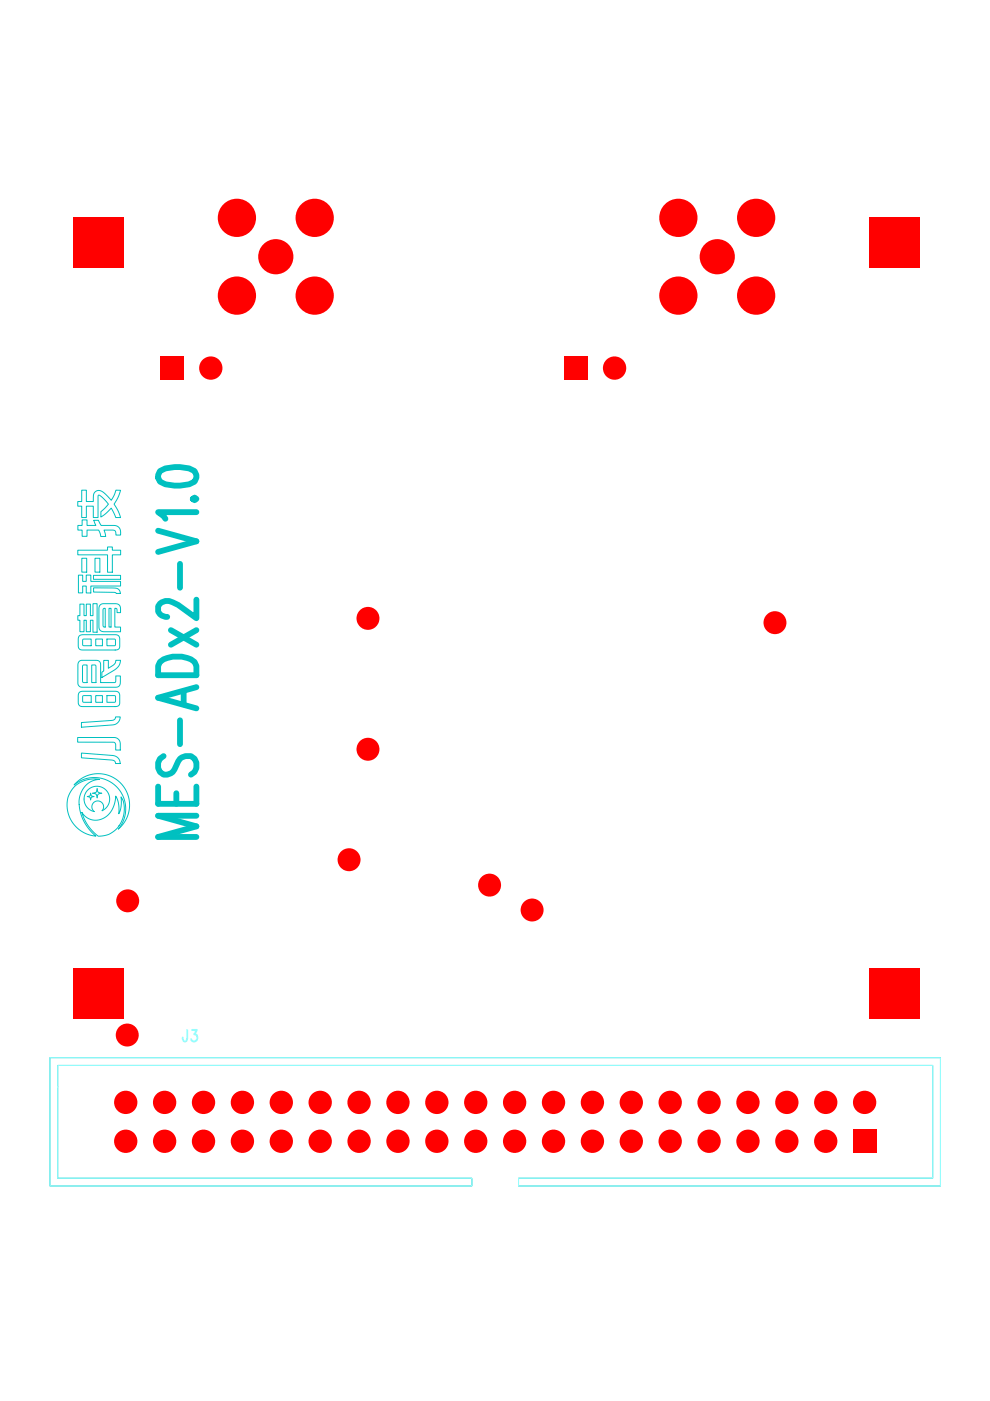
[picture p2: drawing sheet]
<svg xmlns="http://www.w3.org/2000/svg" width="210mm" height="297mm" viewBox="0 0 210 297" stroke-linecap="round" stroke-linejoin="round" font-family="sans-serif">
<defs><g id="words">
<text font-size="12.4" fill="#00c0c0" x="41.6" y="177.5" transform="rotate(-90 41.6 177.5)">MES-ADx2-V1.0</text>
<text font-size="4.1" fill="#9bffff" x="38.5" y="221">J3</text>
</g></defs>
<g fill="none" stroke="#00c0c0" stroke-width=".21">
<path d="M16.5 116.7h6.3v-.7h1v.7h1.8v.9h-1.8v3.7h-1v-3.7h-6.3zM17.3 103.9h1v2.4h1.5l.1-1.6 .2-.4 .5-.3h.6l.6 .3 1.8 1.8 .6-1.1 .4-1.1 1 .1-.6 1.4-.8 1.5 .8 1.4 .6 1.4h-1.1l-.9-2-1.2 1.2-1 .7v-1.1l1.6-1.6-1.1-1.3-.9-.6-.2 .3v4.4h-1v-2.4h-1.5v2.4h-1v-2.4h-.8v-1h.8zM17.3 118.4h1.1v2.9h-1.1zM17.4 110.2h1.1v1.2h1.8l-.4-1.1h1l.5 1.1 3.4 .1 .7 .7 .1 1.2h-1l-.1-.7-.3-.3h-2.1l.3 1.3h-1l-.5-1.3h-2.4v1.3h-1.1v-1.3h-.9v-1h.9zM20.1 118.4h1.1v2.9h-1.1zM16.6 121.9h.9v1.4h.8v-1.4h1v1.4h6.3v.9h-6.3v1.5h-1v-1.5h-.8v1.5h-.9zM16.8 134.8l.8-.2h7.2l.4 .2 .2 .4-.1 2.1-.2 .4-.6 .1h-7.4l-.3-.3-.2-.4v-1.7zM16.9 128.1h.9v2.4h.5v-2.4h.9v2.4h.5v-2.5h.9v6h-.9v-2.5h-.5v2.4h-.9v-2.4h-.5v2.4h-.9v-2.4h-.4v-1h.4zM17.6 135.6l1.7-.1v1.4h-1.7zM19.8 122h5.8v.8h-5.8zM19.8 124.6l4.9 .1 .6 .4 .2 .7h-.9l-.4-.2-4.4-.1zM20.3 135.5h1.4v1.4h-1.4z"/>
<path d="M21.2 128.3l.7-.3h2.6l.5 .1 .4 .3 .1 .5 .1 1h-.8v-.8l-.5-.1v4h1.3v.9h-3.7l-.7-.3-.2-.6v-4zM21.9 129.1l.4-.1v4l-.3-.1-.2-.3zM22.7 135.5h1.7v1.3l-1.7 .1zM23.1 129h.4v4h-.4zM16.5 156.4h8.1l.5 .3 .3 .5 .1 1.8h-1v-1.2l-.3-.4h-7.7zM16.8 140.2l.6-.2h3l.6 .1 .3 .7v3.9h3.1l.1-.2v-1.2h1v1.5l-.1 .5-.3 .3-.5 .1-7.6-.1-.4-.3-.1-.5v-3.9zM16.8 146.8l.8-.2h7.2l.4 .2 .2 .4-.1 2.1-.2 .4-.6 .1h-7.4l-.3-.3-.2-.5v-1.6zM17.3 159.7l6.9 .5 1 .7 .3 1h-1l-.2-.5-.5-.2-6.5-.5zM17.3 153.2l6.5-.5 .5-.2 .2-.5h1l-.4 1.1-.4 .4-.6 .2-6.8 .5zM17.6 147.6l1.7-.1v1.4h-1.7zM17.6 141.1l.9-.1v3.7h-.8l-.2-.2zM19.4 141h.7l.2 .2v3.5h-.9z"/>
<path d="M20.3 147.5h1.4v1.4h-1.4zM22 140h1v1.7l1.2-.9 .4-.8h1l-.3 1-.5 .7-3.2 2v-1.2l.4-.2zM22.7 147.5h1.7v1.3l-1.7 .1zM15.8 166.7l1.2-.8 1.3-.5 1.4-.2h1.4l-1.6 .4-1.3 .9-1 1.4-.4 1.9 .2 2 .6 2 1.1 1.8 1.6 1.7-1.8-.4-1.6-.9-1.3-1.3-.9-1.5-.4-1.8v-1.8l.6-1.6zM16.1 166l1.1-.9 1.2-.6 1.2-.4 1.3-.1 1.3 .2 1.2 .4 1.2 .6 1 .8 .8 1 .6 1.2 .3 1.2 .2 1.3-.2 1.3-.4 1.3-.6 1.1-.8 1-.4 .4 .7-1.1 .5-1.2 .3-1.3v-1.3l-.6-2.2-1.3-1.9-1.8-1.3-2.2-.6h-1.3l-1.3 .2-1.2 .5-1.2 .8zM17.4 172.2l.7 .9 .9 .6 1.1 .2 1.1-.1 1.3-.7 1-1 .7-1.6 .3-1.7 .6 1.6 .1 2.1 .5-1.5v-2l.4 .9 .2 2.2-.6 2.2-1.2 1.6-1 .8-.9 .3-1.8 .3-.6-.6-1.8-2zM18.6 167.5l.8-.6 1.1-.2 1 .2 .9 .6 .6 .8 .3 1.1-.2 1-.6 .9-.8 .6 .3-.7-.1-.6-.5-.6-.7-.2-.7 .3-.5 .6v.7l.5 .7-.7-.3-.7-.4-.5-.9-.3-1 .2-1.1zM19.2 168.2l.2 .5 .5 .2-.5 .1-.2 .6-.1-.6-.6-.1 .6-.2zM19.6 168.2l.8-.2 .2-.8 .2 .8 .8 .2-.8 .2-.2 .8-.2-.8zM10.6 224.2h188.8v27.3h-89.5v-1.7h87.9v-23.9h-185.6v23.9h87.8v1.7h-89.4z"/>
</g>
<circle cx="164.3" cy="132" r="2.43" fill="#f00"/>
<path d="M10.6 224.2h188.8v27.3h-89.5v-1.7h87.9v-23.9h-185.6v23.9h87.8v1.7h-89.4z" fill="none" stroke="#9bffff" stroke-width=".21"/>
<g fill="#f00">
<path d="M180.8 239.5h5v4.9h-5z"/>
<path d="M34 75.6h4.9v4.9h-4.9z"/>
<path d="M119.6 75.6h4.9v4.9h-4.9z"/>
<path d="M15.5 205.2h10.8v10.7h-10.8z"/>
<path d="M184.4 205.2h10.7v10.7h-10.7z"/>
<path d="M15.5 46.1h10.8v10.7h-10.8z"/>
<path d="M184.4 46.1h10.7v10.7h-10.7z"/>
<circle cx="183.3" cy="233.7" r="2.47"/>
<circle cx="175.1" cy="242" r="2.47"/>
<circle cx="175.1" cy="233.7" r="2.47"/>
<circle cx="166.8" cy="242" r="2.47"/>
<circle cx="166.8" cy="233.7" r="2.47"/>
<circle cx="158.6" cy="242" r="2.47"/>
<circle cx="158.6" cy="233.7" r="2.47"/>
<circle cx="150.3" cy="242" r="2.47"/>
<circle cx="150.3" cy="233.7" r="2.47"/>
<circle cx="142.1" cy="242" r="2.47"/>
<circle cx="142.1" cy="233.7" r="2.47"/>
<circle cx="133.8" cy="242" r="2.47"/>
<circle cx="133.8" cy="233.7" r="2.47"/>
<circle cx="125.6" cy="242" r="2.47"/>
<circle cx="125.6" cy="233.7" r="2.47"/>
<circle cx="117.4" cy="242" r="2.47"/>
<circle cx="117.4" cy="233.7" r="2.47"/>
<circle cx="109.1" cy="242" r="2.47"/>
<circle cx="109.1" cy="233.7" r="2.47"/>
<circle cx="100.9" cy="242" r="2.47"/>
<circle cx="100.9" cy="233.7" r="2.47"/>
<circle cx="92.6" cy="242" r="2.47"/>
<circle cx="92.6" cy="233.7" r="2.47"/>
<circle cx="84.4" cy="242" r="2.47"/>
<circle cx="84.4" cy="233.7" r="2.47"/>
<circle cx="76.1" cy="242" r="2.47"/>
<circle cx="76.1" cy="233.7" r="2.47"/>
<circle cx="67.9" cy="242" r="2.47"/>
<circle cx="67.9" cy="233.7" r="2.47"/>
<circle cx="59.6" cy="242" r="2.47"/>
<circle cx="59.6" cy="233.7" r="2.47"/>
<circle cx="51.4" cy="242" r="2.47"/>
<circle cx="51.4" cy="233.7" r="2.47"/>
<circle cx="43.2" cy="242" r="2.47"/>
<circle cx="43.2" cy="233.7" r="2.47"/>
<circle cx="34.9" cy="242" r="2.47"/>
<circle cx="34.9" cy="233.7" r="2.47"/>
<circle cx="26.7" cy="242" r="2.47"/>
<circle cx="26.7" cy="233.7" r="2.47"/>
<circle cx="27.1" cy="191" r="2.43"/>
<circle cx="112.8" cy="192.9" r="2.43"/>
<circle cx="44.7" cy="78" r="2.47"/>
<circle cx="130.3" cy="78" r="2.47"/>
<circle cx="27" cy="219.4" r="2.43"/>
<circle cx="103.8" cy="187.7" r="2.43"/>
<circle cx="78" cy="158.9" r="2.43"/>
<circle cx="78" cy="131.1" r="2.43"/>
<circle cx="58.5" cy="54.4" r="3.7"/>
<circle cx="50.2" cy="46.2" r="4.1"/>
<circle cx="66.7" cy="46.2" r="4.1"/>
<circle cx="66.7" cy="62.7" r="4.1"/>
<circle cx="50.2" cy="62.7" r="4.1"/>
<circle cx="152.1" cy="54.4" r="3.7"/>
<circle cx="143.8" cy="46.2" r="4.1"/>
<circle cx="160.3" cy="46.2" r="4.1"/>
<circle cx="160.3" cy="62.7" r="4.1"/>
<circle cx="143.8" cy="62.7" r="4.1"/>
<circle cx="74" cy="182.3" r="2.43"/>
</g>
<use href="#words"/>
</svg>
